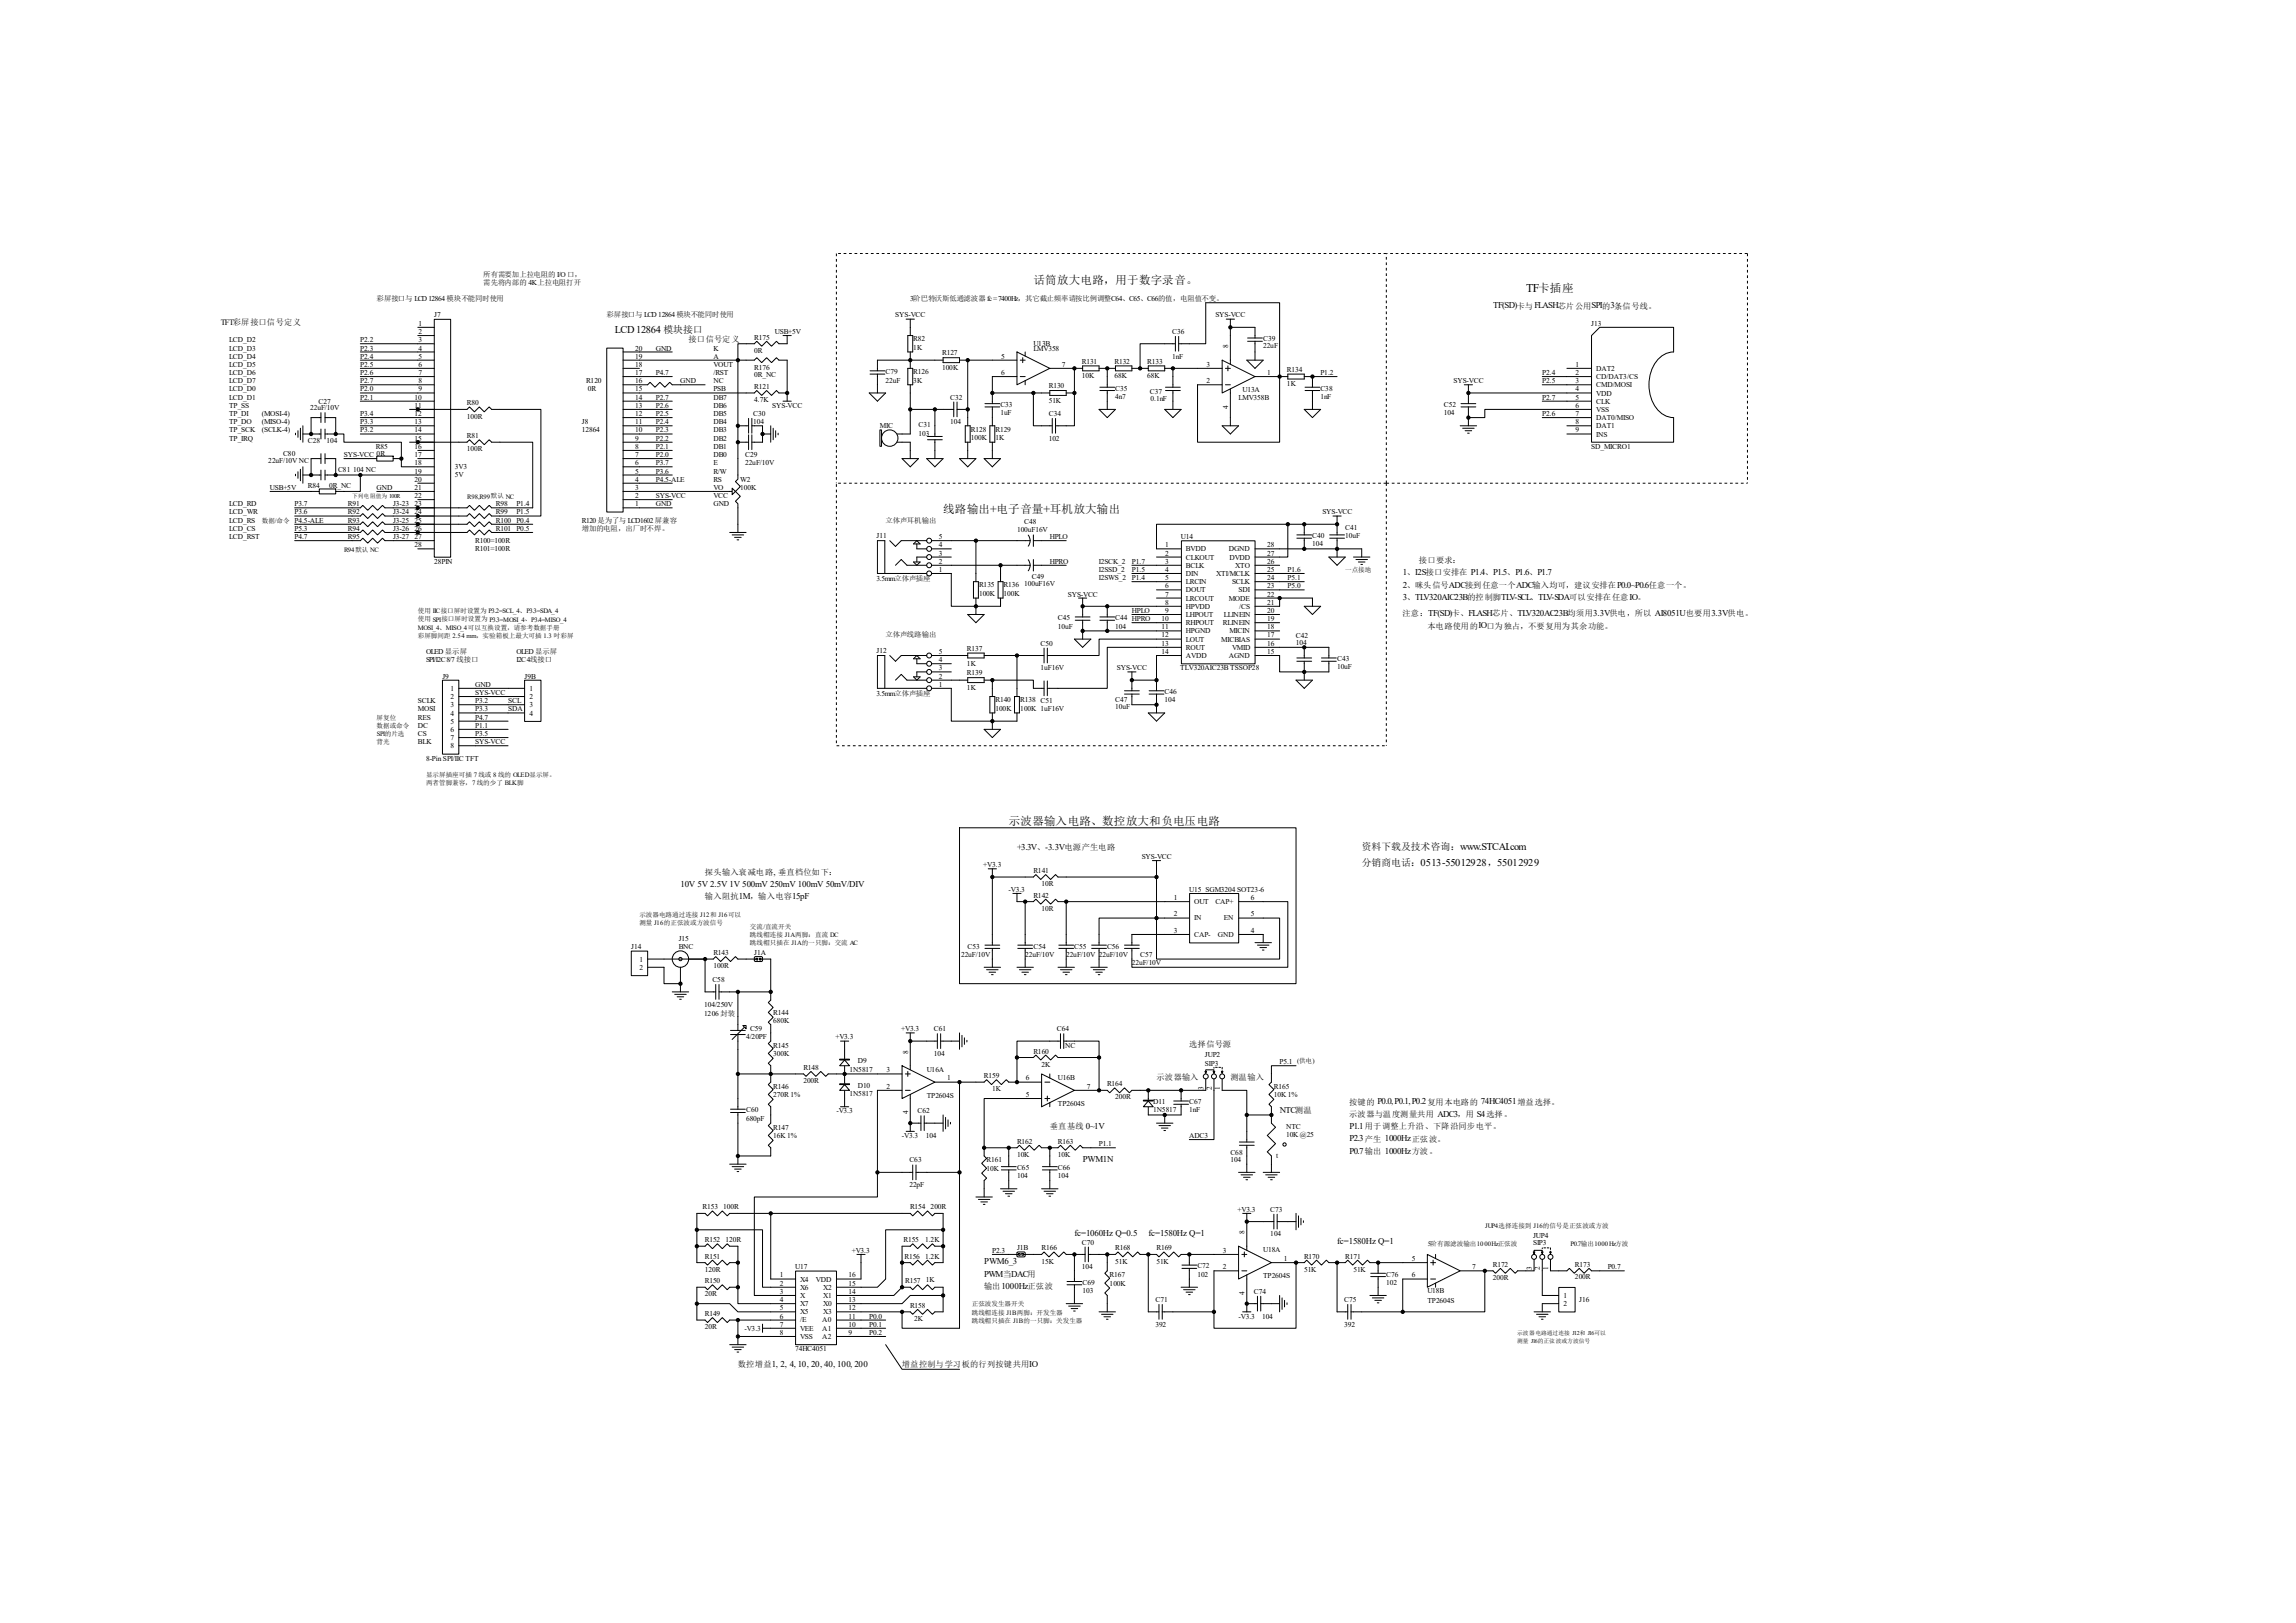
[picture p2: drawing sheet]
<svg xmlns="http://www.w3.org/2000/svg" width="297mm" height="210mm" viewBox="0 0 297 210" stroke-linecap="round" stroke-linejoin="round" font-family="sans-serif">
<defs><g id="words">
<g font-size="1.5">
<text x="133.7" y="36.7">话筒放大电路，用于数字录音。</text>
<text x="197.4" y="37.7">TF卡插座</text>
<text x="122" y="66.4">线路输出+电子音量+耳机放大输出</text>
<text x="130.5" y="106.8">示波器输入电路、数控放大和负电压电路</text>
</g>
<g font-size="1.3">
<text x="79.5" y="43.1">LCD 12864 模块接口</text>
<text x="176.1" y="110">资料下载及技术咨询：www.STCAI.com</text>
<text x="176.1" y="112.1">分销商电话：0513-55012928，55012929</text>
</g>
<g font-size="1.2">
<text x="193.1" y="39.9">TF(SD)卡与FLASH芯片公用SPI的3条信号线。</text>
<text x="181.5" y="74.4">1、I2S接口安排在 P1.4、P1.5、P1.6、P1.7</text>
<text x="181.5" y="76">2、咪头信号ADC接到任意一个ADC输入均可，建议安排在P0.0~P0.6任意一个。</text>
<text x="181.5" y="77.6">3、TLV320AIC23B的控制脚TLV-SCL、TLV-SDA可以安排在任意IO。</text>
<text x="131.6" y="110">+3.3V、-3.3V电源产生电路</text>
<text x="88" y="114.8">10V 5V 2.5V 1V 500mV 250mV 100mV 50mV/DIV</text>
<text x="165.5" y="144">NTC测温</text>
<text x="174.6" y="146.1">P1.1用于调整上升沿、下降沿同步电平。</text>
<text x="174.6" y="147.7">P2.3产生 1000Hz正弦波。</text>
<text x="174.6" y="149.3">P0.7输出 1000Hz方波。</text>
<text x="140.1" y="150.3">PWM1N</text>
<text x="139" y="159.9">fc=1060Hz Q=0.5</text>
<text x="148.6" y="159.9">fc=1580Hz Q=1</text>
<text x="173" y="160.9">fc=1580Hz Q=1</text>
<text x="127.3" y="165.2">PWM当DAC用</text>
<text x="127.3" y="163.6">PWM6_3</text>
</g>
<g font-size="1.1">
<text x="28.6" y="42.1">TFT彩屏接口信号定义</text>
<text x="89.1" y="44.2">接口信号定义</text>
<text x="183.5" y="72.9">接口要求：</text>
<text x="181.4" y="79.8">注意：TF(SD)卡、FLASH芯片、TLV320AC23B均须用3.3V供电，所以 AI8051U也要用3.3V供电。</text>
<text x="184.6" y="81.3">本电路使用的IO口为独占，不要复用为其余功能。</text>
<text x="91.2" y="113.2">探头输入衰减电路, 垂直档位如下：</text>
<text x="91.2" y="116.4">输入阻抗1M，输入电容15pF</text>
<text x="153.8" y="135.5">选择信号源</text>
<text x="149.6" y="139.7">示波器输入</text>
<text x="159.2" y="139.7">测温输入</text>
<text x="174.5" y="142.9">按键的 P0.0, P0.1, P0.2复用本电路的 74HC4051增益选择。</text>
<text x="135.8" y="146.1">垂直基线 0~1V</text>
<text x="174.5" y="144.5">示波器与温度测量共用 ADC3，用 S4选择。</text>
<text x="127.3" y="166.8">输出1000Hz正弦波</text>
<text x="95.5" y="176.9">数控增益1, 2, 4, 10, 20, 40, 100, 200</text>
<text x="116.7" y="176.9">增益控制与学习板的行列按键共用IO</text>
</g>
<g font-size="1">
<text x="62.5" y="35.8">所有需要加上拉电阻的 I/O口，</text>
<text x="48.7" y="39">彩屏接口与 LCD 12864模块不能同时使用</text>
<text x="56.2" y="41.1">J7</text>
<text x="62.5" y="36.8">需先将内部的 4K上拉电阻打开</text>
<text x="78.4" y="41.1">彩屏接口与 LCD 12864模块不能同时使用</text>
<text x="115.8" y="41.1">SYS-VCC</text>
<text x="117.7" y="39">3阶巴特沃斯低通滤波器 fc = 7400Hz，其它截止频率请按比例调整C64、C65、C66的值，电阻值不变。</text>
<text x="157.2" y="41.1">SYS-VCC</text>
<text x="29.6" y="44.3">LCD_D2</text>
<text x="29.6" y="45.4">LCD_D3</text>
<text x="29.6" y="47.5">LCD_D5</text>
<text x="29.6" y="46.4">LCD_D4</text>
<text x="46.6" y="44.3">P2.2</text>
<text x="46.6" y="45.4">P2.3</text>
<text x="46.6" y="46.4">P2.4</text>
<text x="46.6" y="47.5">P2.5</text>
<text x="54.1" y="42.1">1</text>
<text x="54.1" y="43.2">2</text>
<text x="54.1" y="44.3">3</text>
<text x="54.1" y="45.4">4</text>
<text x="54.1" y="46.4">5</text>
<text x="54.1" y="47.5">6</text>
<text x="82.2" y="47.5">18</text>
<text x="82.2" y="46.4">19</text>
<text x="82.2" y="45.4">20</text>
<text x="84.8" y="45.4">GND</text>
<text x="92.3" y="45.4">K</text>
<text x="92.3" y="46.4">A</text>
<text x="92.3" y="47.5">VOUT</text>
<text x="97.6" y="47.9">R176</text>
<text x="97.6" y="44">R175</text>
<text x="97.6" y="45.6">0R</text>
<text x="100.2" y="43.2">USB+5V</text>
<text x="118.1" y="44.2">R82</text>
<text x="118.1" y="45.2">1K</text>
<text x="121.9" y="46">R127</text>
<text x="121.9" y="47.9">100K</text>
<text x="129.5" y="46.4">5</text>
<text x="133.7" y="44.7">U13B</text>
<text x="133.7" y="45.4">LMV358</text>
<text x="137.4" y="47.5">7</text>
<text x="139.9" y="47">R131</text>
<text x="144.2" y="47">R132</text>
<text x="148.4" y="47">R133</text>
<text x="151.6" y="43.2">C36</text>
<text x="151.6" y="46.4">1nF</text>
<text x="156.1" y="47.5">3</text>
<text x="158.9" y="45" transform="rotate(-90 158.9 45)">8</text>
<text x="163.4" y="44.1">C39</text>
<text x="163.4" y="45">22uF</text>
<text x="203.8" y="47.5">1</text>
<text x="205.8" y="42.1">J13</text>
<text x="206.5" y="48">DAT2</text>
<text x="29.6" y="48.5">LCD_D6</text>
<text x="29.6" y="49.6">LCD_D7</text>
<text x="29.6" y="50.6">LCD_D0</text>
<text x="29.6" y="51.7">LCD_D1</text>
<text x="29.6" y="52.8">TP_SS</text>
<text x="29.6" y="53.8">TP_DI</text>
<text x="33.9" y="53.8">(MOSI-4)</text>
<text x="40.1" y="53.1">22uF/10V</text>
<text x="41.2" y="52.3">C27</text>
<text x="46.6" y="50.6">P2.0</text>
<text x="46.6" y="51.7">P2.1</text>
<text x="46.6" y="49.6">P2.7</text>
<text x="46.6" y="48.5">P2.6</text>
<text x="46.6" y="53.8">P3.4</text>
<text x="53.6" y="51.7">10</text>
<text x="53.6" y="52.8">11</text>
<text x="53.6" y="53.8">12</text>
<text x="54.1" y="48.5">7</text>
<text x="54.1" y="49.6">8</text>
<text x="54.1" y="50.6">9</text>
<text x="60.4" y="52.5">R80</text>
<text x="75.8" y="49.6">R120</text>
<text x="76" y="50.6">0R</text>
<text x="82.2" y="53.8">12</text>
<text x="82.2" y="52.8">13</text>
<text x="82.2" y="51.7">14</text>
<text x="82.2" y="50.6">15</text>
<text x="82.2" y="49.6">16</text>
<text x="82.2" y="48.5">17</text>
<text x="84.8" y="48.5">P4.7</text>
<text x="84.8" y="51.7">P2.7</text>
<text x="84.8" y="52.8">P2.6</text>
<text x="84.8" y="53.8">P2.5</text>
<text x="88" y="49.6">GND</text>
<text x="92.3" y="48.5">/RST</text>
<text x="92.3" y="49.6">NC</text>
<text x="92.3" y="50.6">PSB</text>
<text x="92.3" y="51.7">DB7</text>
<text x="92.3" y="52.8">DB6</text>
<text x="92.3" y="53.8">DB5</text>
<text x="97.4" y="53.8">C30</text>
<text x="97.6" y="50.3">R121</text>
<text x="97.6" y="52">4.7K</text>
<text x="97.6" y="48.8">0R_NC</text>
<text x="99.9" y="52.8">SYS-VCC</text>
<text x="114.5" y="48.4">C79</text>
<text x="114.5" y="49.5">22uF</text>
<text x="118.1" y="48.4">R126</text>
<text x="118.1" y="49.5">3K</text>
<text x="122.9" y="51.7">C32</text>
<text x="129.4" y="52.7">C33</text>
<text x="129.4" y="53.7">1uF</text>
<text x="129.5" y="48.5">6</text>
<text x="135.7" y="53.8">C34</text>
<text x="135.7" y="50.2">R130</text>
<text x="135.7" y="52.1">51K</text>
<text x="139.9" y="48.9">10K</text>
<text x="144.2" y="48.9">68K</text>
<text x="144.3" y="50.6">C35</text>
<text x="144.3" y="51.6">4n7</text>
<text x="148.4" y="48.9">68K</text>
<text x="148.7" y="51">C37</text>
<text x="148.8" y="51.9">0.1nF</text>
<text x="156.1" y="49.6">2</text>
<text x="158.9" y="52.9" transform="rotate(-90 158.9 52.9)">4</text>
<text x="160.2" y="51.7">LMV358B</text>
<text x="160.7" y="50.8">U13A</text>
<text x="163.9" y="48.5">1</text>
<text x="166.5" y="48.1">R134</text>
<text x="166.5" y="50">1K</text>
<text x="170.8" y="50.6">C38</text>
<text x="170.8" y="51.6">1nF</text>
<text x="170.8" y="48.5">P1.2</text>
<text x="186.8" y="52.7">C52</text>
<text x="186.8" y="53.7">104</text>
<text x="188" y="49.6">SYS-VCC</text>
<text x="199.5" y="48.5">P2.4</text>
<text x="199.5" y="49.6">P2.5</text>
<text x="199.5" y="51.7">P2.7</text>
<text x="199.5" y="53.8">P2.6</text>
<text x="203.8" y="48.5">2</text>
<text x="203.8" y="49.6">3</text>
<text x="203.8" y="50.6">4</text>
<text x="203.8" y="51.7">5</text>
<text x="203.8" y="52.8">6</text>
<text x="203.8" y="53.8">7</text>
<text x="206.5" y="49">CD/DAT3/CS</text>
<text x="206.5" y="50.1">CMD/MOSI</text>
<text x="206.5" y="51.2">VDD</text>
<text x="206.5" y="52.3">CLK</text>
<text x="206.5" y="53.3">VSS</text>
<text x="29.6" y="54.9">TP_DO</text>
<text x="29.6" y="55.9">TP_SCK</text>
<text x="29.6" y="57">TP_IRQ</text>
<text x="33.9" y="54.9">(MISO-4)</text>
<text x="33.9" y="55.9">(SCLK-4)</text>
<text x="34.7" y="59.9">22uF/10V NC</text>
<text x="36.6" y="58.9">C80</text>
<text x="39.8" y="57.3">C28</text>
<text x="42.2" y="57.3">104</text>
<text x="44.5" y="59.2">SYS-VCC 0R</text>
<text x="46.6" y="55.9">P3.2</text>
<text x="46.6" y="54.9">P3.3</text>
<text x="48.6" y="58.1">R85</text>
<text x="53.6" y="54.9">13</text>
<text x="53.6" y="55.9">14</text>
<text x="53.6" y="57">15</text>
<text x="53.6" y="58.1">16</text>
<text x="53.6" y="59.2">17</text>
<text x="60.4" y="54.2">100R</text>
<text x="60.4" y="56.7">R81</text>
<text x="60.4" y="58.4">100R</text>
<text x="75.3" y="54.9">J8</text>
<text x="75.3" y="55.9">12864</text>
<text x="82.2" y="59.2">7</text>
<text x="82.2" y="58.1">8</text>
<text x="82.2" y="57">9</text>
<text x="82.2" y="55.9">10</text>
<text x="82.2" y="54.9">11</text>
<text x="84.8" y="57">P2.2</text>
<text x="84.8" y="55.9">P2.3</text>
<text x="84.8" y="59.2">P2.0</text>
<text x="84.8" y="58.1">P2.1</text>
<text x="84.8" y="54.9">P2.4</text>
<text x="92.3" y="54.9">DB4</text>
<text x="92.3" y="55.9">DB3</text>
<text x="92.3" y="57">DB2</text>
<text x="92.3" y="58.1">DB1</text>
<text x="92.3" y="59.2">DB0</text>
<text x="96.4" y="59.2">C29</text>
<text x="97.4" y="54.9">104</text>
<text x="113.8" y="55.4">MIC</text>
<text x="118.8" y="55.3">C31</text>
<text x="118.8" y="56.4">103</text>
<text x="122.9" y="54.9">104</text>
<text x="125.6" y="55.8">R128</text>
<text x="125.6" y="56.9">100K</text>
<text x="128.8" y="55.8">R129</text>
<text x="128.8" y="56.9">1K</text>
<text x="135.7" y="57">102</text>
<text x="203.8" y="54.9">8</text>
<text x="203.8" y="55.9">9</text>
<text x="205.8" y="58.1">SD_MICRO1</text>
<text x="206.5" y="54.4">DAT0/MISO</text>
<text x="206.5" y="55.4">DAT1</text>
<text x="206.5" y="56.5">INS</text>
<text x="29.6" y="65.5">LCD_RD</text>
<text x="34.9" y="63.4">USB+5V</text>
<text x="38.1" y="65.5">P3.7</text>
<text x="39.8" y="63.2">R84</text>
<text x="42.6" y="63.2">0R_NC</text>
<text x="43.7" y="61.1">C81</text>
<text x="45" y="65.5">R91</text>
<text x="45.7" y="61.1">104 NC</text>
<text x="48.7" y="63.4">GND</text>
<text x="50.8" y="65.5">J3-23</text>
<text x="53.6" y="60.2">18</text>
<text x="53.6" y="61.3">19</text>
<text x="53.6" y="62.3">20</text>
<text x="53.6" y="63.4">21</text>
<text x="53.6" y="64.4">22</text>
<text x="53.6" y="65.5">23</text>
<text x="58.8" y="60.7">3V3</text>
<text x="58.8" y="61.8">5V</text>
<text x="64.1" y="65.5">R98</text>
<text x="66.8" y="65.5">P1.4</text>
<text x="82.2" y="65.5">1</text>
<text x="82.2" y="64.4">2</text>
<text x="82.2" y="63.4">3</text>
<text x="82.2" y="62.3">4</text>
<text x="82.2" y="61.3">5</text>
<text x="82.2" y="60.2">6</text>
<text x="84.8" y="65.5">GND</text>
<text x="84.8" y="64.4">SYS-VCC</text>
<text x="84.8" y="62.3">P4.5-ALE</text>
<text x="84.8" y="61.3">P3.6</text>
<text x="84.8" y="60.2">P3.7</text>
<text x="92.3" y="60.2">E</text>
<text x="92.3" y="61.3">R/W</text>
<text x="92.3" y="62.3">RS</text>
<text x="92.3" y="64.4">VCC</text>
<text x="92.3" y="65.5">GND</text>
<text x="92.3" y="63.4">VO</text>
<text x="95.7" y="62.3">W2</text>
<text x="95.7" y="63.4">100K</text>
<text x="96.4" y="60.2">22uF/10V</text>
<text x="29.6" y="66.6">LCD_WR</text>
<text x="29.6" y="67.6">LCD_RS</text>
<text x="29.6" y="68.7">LCD_CS</text>
<text x="29.6" y="69.7">LCD_RST</text>
<text x="38.1" y="68.7">P5.3</text>
<text x="38.1" y="69.7">P4.7</text>
<text x="38.1" y="66.6">P3.6</text>
<text x="45" y="66.6">R92</text>
<text x="45" y="68.7">R94</text>
<text x="45" y="67.6">R93</text>
<text x="45" y="69.7">R95</text>
<text x="50.8" y="66.6">J3-24</text>
<text x="50.8" y="67.6">J3-25</text>
<text x="50.8" y="68.7">J3-26</text>
<text x="50.8" y="69.7">J3-27</text>
<text x="53.6" y="66.6">24</text>
<text x="53.6" y="67.6">25</text>
<text x="53.6" y="68.7">26</text>
<text x="53.6" y="69.7">27</text>
<text x="53.6" y="70.8">28</text>
<text x="61.5" y="70.3">R100=100R</text>
<text x="61.5" y="71.3">R101=100R</text>
<text x="64.1" y="66.6">R99</text>
<text x="64.1" y="67.6">R100 P0.4</text>
<text x="64.1" y="68.7">R101 P0.5</text>
<text x="66.8" y="66.6">P1.5</text>
<text x="75.3" y="67.6">R120是为了与 LCD1602屏兼容</text>
<text x="75.3" y="68.7">增加的电阻，出厂时不焊。</text>
<text x="113.4" y="69.6">J11</text>
<text x="114.5" y="67.6">立体声耳机输出</text>
<text x="121.4" y="69.7">5</text>
<text x="121.4" y="70.8">4</text>
<text x="121.4" y="71.9">3</text>
<text x="131.6" y="68.8">100uF16V</text>
<text x="132.5" y="67.8">C48</text>
<text x="135.8" y="69.7">HPLO</text>
<text x="150.7" y="70.8">1</text>
<text x="150.7" y="71.9">2</text>
<text x="152.8" y="69.7">U14</text>
<text x="153.4" y="71.3">BVDD</text>
<text x="158.9" y="71.3">DGND</text>
<text x="163.9" y="71.9">27</text>
<text x="163.9" y="70.8">28</text>
<text x="169.7" y="69.6">C40</text>
<text x="169.7" y="70.7">104</text>
<text x="171.1" y="66.6">SYS-VCC</text>
<text x="174" y="68.6">C41</text>
<text x="174" y="69.6">10uF</text>
<text x="56.2" y="73">28PIN</text>
<text x="113.4" y="75.2">3.5mm立体声插座</text>
<text x="121.4" y="73">2</text>
<text x="121.4" y="74">1</text>
<text x="126.6" y="76">R135</text>
<text x="126.6" y="77.1">100K</text>
<text x="129.8" y="76">R136</text>
<text x="129.8" y="77.1">100K</text>
<text x="132.5" y="75.8">100uF16V</text>
<text x="133.5" y="74.9">C49</text>
<text x="135.8" y="73">HPRO</text>
<text x="138.1" y="77.2">SYS-VCC</text>
<text x="142.1" y="75.1">I2SWS_2</text>
<text x="142.1" y="74">I2SSD_2</text>
<text x="142.1" y="73">I2SCK_2</text>
<text x="146.4" y="74">P1.5</text>
<text x="146.4" y="75.1">P1.4</text>
<text x="146.4" y="73">P1.7</text>
<text x="150.7" y="73">3</text>
<text x="150.7" y="74">4</text>
<text x="150.7" y="75.1">5</text>
<text x="150.7" y="76.1">6</text>
<text x="150.7" y="77.2">7</text>
<text x="153.4" y="72.4">CLKOUT</text>
<text x="153.4" y="73.5">BCLK</text>
<text x="153.4" y="74.5">DIN</text>
<text x="153.4" y="75.6">LRCIN</text>
<text x="153.4" y="76.6">DOUT</text>
<text x="153.4" y="77.7">LRCOUT</text>
<text x="157.3" y="74.5">XTI/MCLK</text>
<text x="158.9" y="77.7">MODE</text>
<text x="159" y="72.4">DVDD</text>
<text x="159.4" y="75.6">SCLK</text>
<text x="159.8" y="73.5">XTO</text>
<text x="160.2" y="76.6">SDI</text>
<text x="163.9" y="77.2">22</text>
<text x="163.9" y="76.1">23</text>
<text x="163.9" y="75.1">24</text>
<text x="163.9" y="74">25</text>
<text x="163.9" y="73">26</text>
<text x="166.6" y="74">P1.6</text>
<text x="166.6" y="75.1">P5.1</text>
<text x="166.6" y="76.1">P5.0</text>
<text x="114.5" y="82.5">立体声线路输出</text>
<text x="134.6" y="83.5">C50</text>
<text x="136.9" y="80.3">C45</text>
<text x="136.9" y="81.3">10uF</text>
<text x="144.3" y="80.3">C44 HPRO</text>
<text x="144.3" y="81.3">104</text>
<text x="146.4" y="79.3">HPLO</text>
<text x="150.2" y="80.4">10</text>
<text x="150.2" y="81.4">11</text>
<text x="150.2" y="82.5">12</text>
<text x="150.2" y="83.5">13</text>
<text x="150.7" y="78.2">8</text>
<text x="150.7" y="79.3">9</text>
<text x="153.4" y="78.8">HPVDD</text>
<text x="153.4" y="79.9">LHPOUT</text>
<text x="153.4" y="80.9">RHPOUT</text>
<text x="153.4" y="82">HPGND</text>
<text x="153.4" y="83">LOUT</text>
<text x="158" y="83">MICBIAS</text>
<text x="158.2" y="80.9">RLINEIN</text>
<text x="158.3" y="79.9">LLINEIN</text>
<text x="159" y="82">MICIN</text>
<text x="160.3" y="78.8">/CS</text>
<text x="163.9" y="83.5">16</text>
<text x="163.9" y="82.5">17</text>
<text x="163.9" y="81.4">18</text>
<text x="163.9" y="80.4">19</text>
<text x="163.9" y="79.3">20</text>
<text x="163.9" y="78.2">21</text>
<text x="167.6" y="82.6">C42</text>
<text x="167.6" y="83.4">104</text>
<text x="55.1" y="85.7">SPI/I2C 8/7 线接口</text>
<text x="55.1" y="84.6">OLED显示屏</text>
<text x="57.2" y="87.8">J9</text>
<text x="58.3" y="89.4">1</text>
<text x="61.5" y="88.9">GND</text>
<text x="61.5" y="89.9">SYS-VCC</text>
<text x="66.8" y="85.7">I2C4线接口</text>
<text x="66.8" y="84.6">OLED显示屏</text>
<text x="67.9" y="87.8">J9B</text>
<text x="68.5" y="89.4">1</text>
<text x="113.4" y="84.5">J12</text>
<text x="121.4" y="84.6">5</text>
<text x="121.4" y="85.7">4</text>
<text x="121.4" y="86.8">3</text>
<text x="121.4" y="87.8">2</text>
<text x="121.4" y="88.9">1</text>
<text x="125.1" y="84.2">R137</text>
<text x="125.1" y="86.1">1K</text>
<text x="125.1" y="87.4">R139</text>
<text x="125.1" y="89.3">1K</text>
<text x="134.6" y="86.8">1uF16V</text>
<text x="144.5" y="86.8">SYS-VCC</text>
<text x="150.2" y="84.6">14</text>
<text x="150.6" y="89.8">C46</text>
<text x="152.7" y="86.8">TLV320AIC23B TSSOP28</text>
<text x="153.4" y="84.1">ROUT</text>
<text x="153.4" y="85.1">AVDD</text>
<text x="158.9" y="85.1">AGND</text>
<text x="159.4" y="84.1">VMID</text>
<text x="163.9" y="84.6">15</text>
<text x="173" y="85.6">C43</text>
<text x="173" y="86.6">10uF</text>
<text x="54.1" y="91">SCLK</text>
<text x="54.1" y="92">MOSI</text>
<text x="54.1" y="93.1">RES</text>
<text x="54.1" y="94.2">DC</text>
<text x="54.1" y="95.2">CS</text>
<text x="58.3" y="90.4">2</text>
<text x="58.3" y="91.5">3</text>
<text x="58.3" y="92.6">4</text>
<text x="58.3" y="93.7">5</text>
<text x="58.3" y="94.7">6</text>
<text x="58.3" y="95.8">7</text>
<text x="61.5" y="92">P3.3</text>
<text x="61.5" y="91">P3.2</text>
<text x="61.5" y="94.2">P1.1</text>
<text x="61.5" y="95.2">P3.5</text>
<text x="61.5" y="93.1">P4.7</text>
<text x="65.7" y="91">SCL</text>
<text x="65.7" y="92">SDA</text>
<text x="68.5" y="90.4">2</text>
<text x="68.5" y="91.5">3</text>
<text x="68.5" y="92.6">4</text>
<text x="113.4" y="90">3.5mm立体声插座</text>
<text x="128.8" y="90.9">R140</text>
<text x="128.8" y="92">100K</text>
<text x="132" y="90.9">R138 C51</text>
<text x="132" y="92">100K 1uF16V</text>
<text x="144.3" y="90.9">C47</text>
<text x="144.3" y="91.7">10uF</text>
<text x="150.6" y="90.9">104</text>
<text x="54.1" y="96.3">BLK</text>
<text x="55.1" y="98.4">8-Pin SPI/IIC TFT</text>
<text x="58.3" y="96.8">8</text>
<text x="61.5" y="96.3">SYS-VCC</text>
<text x="127.2" y="112.2">+V3.3</text>
<text x="133.7" y="113">R141</text>
<text x="147.7" y="111.1">SYS-VCC</text>
<text x="130.5" y="115.4">-V3.3</text>
<text x="133.7" y="116.1">R142</text>
<text x="134.7" y="114.6">10R</text>
<text x="134.7" y="117.8">10R</text>
<text x="151.8" y="116.5">1</text>
<text x="151.8" y="118.6">2</text>
<text x="153.8" y="115.4">U15 SGM3204 SOT23-6</text>
<text x="154.5" y="117">OUT</text>
<text x="154.5" y="119.1">IN</text>
<text x="157.2" y="117">CAP+</text>
<text x="158.3" y="119.1">EN</text>
<text x="161.8" y="118.6">5</text>
<text x="161.8" y="116.5">6</text>
<text x="81.7" y="122.8">J14</text>
<text x="82.7" y="124.4">1</text>
<text x="82.7" y="125.5">2</text>
<text x="87.8" y="121.8">J15</text>
<text x="87.8" y="122.8">BNC</text>
<text x="92.3" y="123.6">R143</text>
<text x="92.3" y="125.3">100R</text>
<text x="97.6" y="123.6">J1A</text>
<text x="124.3" y="123.8">22uF/10V</text>
<text x="125.2" y="122.7">C53</text>
<text x="132.6" y="123.8">22uF/10V</text>
<text x="133.7" y="122.7">C54</text>
<text x="137.9" y="123.8">22uF/10V 22uF/10V</text>
<text x="139" y="122.7">C55</text>
<text x="143.2" y="122.7">C56</text>
<text x="146.4" y="124.8">22uF/10V</text>
<text x="147.5" y="123.8">C57</text>
<text x="151.8" y="120.7">3</text>
<text x="154.5" y="121.3">CAP-</text>
<text x="157.5" y="121.3">GND</text>
<text x="161.8" y="120.7">4</text>
<text x="91.1" y="130.3">104/250V</text>
<text x="91.1" y="131.4">1206 封装</text>
<text x="92.2" y="127.1">C58</text>
<text x="100" y="131.3">R144</text>
<text x="96.5" y="134.4">4/20PF</text>
<text x="97" y="133.4">C59</text>
<text x="100" y="132.4">680K</text>
<text x="100" y="135.6">R145</text>
<text x="100" y="136.6">300K</text>
<text x="108.1" y="134.5">+V3.3</text>
<text x="110.9" y="137.6">D9</text>
<text x="116.6" y="133.4">+V3.3</text>
<text x="117.5" y="136.3" transform="rotate(-90 117.5 136.3)">8</text>
<text x="120.8" y="133.4">C61</text>
<text x="120.8" y="136.6">104</text>
<text x="133.7" y="136.3">R160</text>
<text x="136.7" y="133.4">C64</text>
<text x="137.8" y="135.6">NC</text>
<text x="155.9" y="136.8">JUP2</text>
<text x="155.9" y="137.9">SIP3</text>
<text x="165.5" y="137.7">P5.1 (</text>
<text x="96.5" y="143.9">C60</text>
<text x="100" y="140.9">R146</text>
<text x="100" y="141.9">270R 1%</text>
<text x="103.9" y="138.4">R148</text>
<text x="103.9" y="140.1">200R</text>
<text x="109.9" y="138.6">1N5817</text>
<text x="109.9" y="141.8">1N5817</text>
<text x="110.9" y="140.8">D10</text>
<text x="114.7" y="138.7">3</text>
<text x="114.7" y="140.9">2</text>
<text x="119.9" y="138.6">U16A</text>
<text x="119.9" y="142">TP2604S</text>
<text x="122.5" y="139.8">1</text>
<text x="127.3" y="139.5">R159</text>
<text x="128.3" y="141.2">1K</text>
<text x="132.7" y="141.9">5</text>
<text x="132.7" y="139.8">6</text>
<text x="134.7" y="138">2K</text>
<text x="136.9" y="139.7">U16B</text>
<text x="136.9" y="143.1">TP2604S</text>
<text x="140.6" y="140.9">7</text>
<text x="143.2" y="140.6">R164</text>
<text x="144.3" y="142.2">200R</text>
<text x="149.2" y="142.9">D11</text>
<text x="149.2" y="143.9">1N5817</text>
<text x="153.8" y="142.9">C67</text>
<text x="153.8" y="143.9">1nF</text>
<text x="155.7" y="141" transform="rotate(-90 155.7 141)">3</text>
<text x="156.7" y="141" transform="rotate(-90 156.7 141)">2</text>
<text x="157.8" y="141" transform="rotate(-90 157.8 141)">1</text>
<text x="164.8" y="140.9">R165</text>
<text x="164.8" y="141.9">10K 1%</text>
<text x="96.5" y="145">680pF</text>
<text x="100" y="146.2">R147</text>
<text x="100" y="147.2">16K 1%</text>
<text x="108.2" y="144.1">-V3.3</text>
<text x="116.7" y="147.2">-V3.3</text>
<text x="117.5" y="144.2" transform="rotate(-90 117.5 144.2)">4</text>
<text x="118.7" y="144.1">C62</text>
<text x="119.7" y="147.2">104</text>
<text x="131.6" y="148">R162</text>
<text x="131.6" y="149.7">10K</text>
<text x="136.9" y="148">R163</text>
<text x="136.9" y="149.7">10K</text>
<text x="142.1" y="148.3">P1.1</text>
<text x="153.8" y="147.2">ADC3</text>
<text x="159.2" y="149.5">C68</text>
<text x="165.1" y="149.8">t</text>
<text x="166.4" y="146.1">NTC</text>
<text x="166.4" y="147.1">10K @25</text>
<text x="117.6" y="150.4">C63</text>
<text x="117.6" y="153.6">22pF</text>
<text x="127.6" y="150.4">R161</text>
<text x="127.6" y="151.5">10K</text>
<text x="131.6" y="151.4">C65</text>
<text x="131.6" y="152.4">104</text>
<text x="136.9" y="151.4">C66</text>
<text x="136.9" y="152.4">104</text>
<text x="159.2" y="150.4">104</text>
<text x="90.9" y="156.5">R153</text>
<text x="91.2" y="160.7">R152</text>
<text x="93.5" y="156.5">100R</text>
<text x="93.8" y="160.7">120R</text>
<text x="116.9" y="160.7">R155</text>
<text x="117.7" y="156.5">R154</text>
<text x="119.7" y="160.7">1.2K</text>
<text x="120.4" y="156.5">200R</text>
<text x="131.6" y="161.7">J1B</text>
<text x="134.7" y="161.8">R166</text>
<text x="139.9" y="161">C70</text>
<text x="144.3" y="161.8">R168</text>
<text x="149.6" y="161.8">R169</text>
<text x="160.1" y="156.8">+V3.3</text>
<text x="161" y="159.6" transform="rotate(-90 161 159.6)">8</text>
<text x="164.3" y="156.8">C73</text>
<text x="164.3" y="160">104</text>
<text x="198.3" y="160.2">JUP4</text>
<text x="198.3" y="161">SIP3</text>
<text x="91.2" y="162.9">R151</text>
<text x="91.2" y="164.6">120R</text>
<text x="91.2" y="166">R150</text>
<text x="91.2" y="167.7">20R</text>
<text x="100.9" y="165.3">1</text>
<text x="100.9" y="166.3">2</text>
<text x="100.9" y="167.4">3</text>
<text x="102.9" y="164.2">U17</text>
<text x="103.5" y="165.8">X4</text>
<text x="103.5" y="166.9">X6</text>
<text x="103.5" y="167.9">X</text>
<text x="105.5" y="165.8">VDD</text>
<text x="106.5" y="167.9">X1</text>
<text x="106.5" y="166.9">X2</text>
<text x="109.8" y="167.4">14</text>
<text x="109.8" y="166.3">15</text>
<text x="109.8" y="165.3">16</text>
<text x="110.2" y="162.1">+V3.3</text>
<text x="117" y="162.9">R156</text>
<text x="117.1" y="166">R157</text>
<text x="119.7" y="162.9">1.2K</text>
<text x="119.7" y="165.9">1K</text>
<text x="128.3" y="162.1">P2.3</text>
<text x="134.7" y="163.5">15K</text>
<text x="139.9" y="164.2">104</text>
<text x="140" y="166.2">C69</text>
<text x="140" y="167.3">103</text>
<text x="143.5" y="165.3">R167</text>
<text x="143.5" y="166.3">100K</text>
<text x="144.3" y="163.5">51K</text>
<text x="149.6" y="163.5">51K</text>
<text x="154.9" y="164.1">C72</text>
<text x="154.9" y="165.2">102</text>
<text x="158.2" y="162.1">3</text>
<text x="158.2" y="164.2">2</text>
<text x="161" y="167.5" transform="rotate(-90 161 167.5)">4</text>
<text x="162.2" y="167.4">C74</text>
<text x="163.4" y="162">U18A</text>
<text x="163.4" y="165.4">TP2604S</text>
<text x="166.1" y="163.2">1</text>
<text x="168.7" y="162.9">R170</text>
<text x="168.7" y="164.6">51K</text>
<text x="174" y="162.9">R171</text>
<text x="175.1" y="164.6">51K</text>
<text x="179.3" y="165.2">C76</text>
<text x="179.3" y="166.2">102</text>
<text x="182.6" y="163.2">5</text>
<text x="182.6" y="165.3">6</text>
<text x="184.6" y="167.3">U18B</text>
<text x="190.4" y="164.2">7</text>
<text x="193.1" y="163.9">R172</text>
<text x="193.1" y="165.6">200R</text>
<text x="198.1" y="164.3" transform="rotate(-90 198.1 164.3)">3</text>
<text x="199.2" y="164.3" transform="rotate(-90 199.2 164.3)">2</text>
<text x="200.3" y="164.3" transform="rotate(-90 200.3 164.3)">1</text>
<text x="202.2" y="167.9">1</text>
<text x="203.7" y="163.9">R173</text>
<text x="203.7" y="165.5">200R</text>
<text x="208" y="164.2">P0.7</text>
<text x="91.2" y="170.3">R149</text>
<text x="91.2" y="172">20R</text>
<text x="96.3" y="172.2">-V3.3</text>
<text x="100.9" y="168.5">4</text>
<text x="100.9" y="169.5">5</text>
<text x="100.9" y="170.6">6</text>
<text x="100.9" y="171.7">7</text>
<text x="100.9" y="172.7">8</text>
<text x="103.5" y="169">X7</text>
<text x="103.5" y="170.1">X5</text>
<text x="103.5" y="171.1">/E</text>
<text x="103.5" y="172.2">VEE</text>
<text x="103.5" y="173.2">VSS</text>
<text x="106.4" y="173.2">A2</text>
<text x="106.4" y="172.2">A1</text>
<text x="106.4" y="171.1">A0</text>
<text x="106.5" y="170.1">X3</text>
<text x="106.5" y="169">X0</text>
<text x="109.8" y="172.7">9</text>
<text x="109.8" y="171.7">10</text>
<text x="109.8" y="170.6">11</text>
<text x="109.8" y="169.5">12</text>
<text x="109.8" y="168.5">13</text>
<text x="112.4" y="170.6">P0.0</text>
<text x="112.4" y="171.7">P0.1</text>
<text x="112.4" y="172.7">P0.2</text>
<text x="117.7" y="169.2">R158</text>
<text x="118.3" y="170.9">2K</text>
<text x="149.5" y="168.5">C71</text>
<text x="149.5" y="171.7">392</text>
<text x="160.2" y="170.6">-V3.3</text>
<text x="163.3" y="170.6">104</text>
<text x="173.9" y="168.5">C75</text>
<text x="173.9" y="171.7">392</text>
<text x="184.6" y="168.6">TP2604S</text>
<text x="202.2" y="169">2</text>
<text x="204.3" y="168.5">J16</text>
<text x="102.9" y="174.8">74HC4051</text>
</g>
<g font-size=".9">
<text x="60.4" y="64.5">R98, R99默认 NC</text>
<text x="44.5" y="71.4">R94默认 NC</text>
<text x="54.1" y="81.5">MOSI_4、MISO_4可以互换设置，请参考数据手册</text>
<text x="48.7" y="95.3">SPI的片选</text>
<text x="184.7" y="161.3">5阶有源滤波输出1000Hz正弦波</text>
<text x="192.1" y="158.9">JUP4选择连接到 J16的信号是正弦波或方波</text>
<text x="203.2" y="161.3">P0.7输出1000Hz方波</text>
</g>
<g font-size=".8">
<text x="33.9" y="67.7">数据/命令 P4.5-ALE</text>
<text x="174" y="74">一点接地</text>
<text x="54.1" y="82.5">彩屏脚间距 2.54 mm，实验箱板上最大可插 1.3 吋彩屏</text>
<text x="54.1" y="80.4">使用 SPI接口屏时设置为 P3.3=MOSI_4、P3.4=MISO_4</text>
<text x="54.1" y="79.3">使用 IIC接口屏时设置为 P3.2=SCL_4、P3.3=SDA_4</text>
<text x="48.7" y="94.2">数据或命令</text>
<text x="48.7" y="93.1">屏复位</text>
<text x="48.7" y="96.3">背光</text>
<text x="55.1" y="100.6">显示屏插座可插 7 线或 8 线的 OLED显示屏。</text>
<text x="55.1" y="101.6">两者管脚兼容，7 线的少了 BLK脚</text>
<text x="82.7" y="118.6">示波器电路通过连接 J12和 J16可以</text>
<text x="82.7" y="119.7">测量 J16的正弦波或方波信号</text>
<text x="97" y="120.2">交流/直流开关</text>
<text x="97" y="121.3">跳线帽连接 J1A两脚：直流 DC</text>
<text x="97" y="122.3">跳线帽只插在 J1A的一只脚：交流 AC</text>
<text x="168" y="137.6">供电)</text>
<text x="125.7" y="170.1">跳线帽连接 J1B两脚：开发生器</text>
<text x="125.7" y="171.2">跳线帽只插在 J1B的一只脚：关发生器</text>
<text x="125.7" y="169">正弦波发生器开关</text>
</g>
<g font-size=".7">
<text x="45.5" y="64.5">下列电阻值为 100R</text>
<text x="196.3" y="172.8">示波器电路通过连接 J12和 J16可以</text>
<text x="196.3" y="173.8">测量 J16的正弦波或方波信号</text>
</g>
</g></defs>
<path d="M82.7 45.5h4.3M82.7 48.7h4.3M95.5 59.3v2.7l-.4 .3 .7 .6-.7 .7 .7 .6-.7 .7 .4 .3v2.6M92.3 63.6h2.8" fill="none" stroke="#000" stroke-width=".13"/>
<path d="M94.7 63.2l.4 .4-.4 .4z" fill="#fff" stroke="#000" stroke-width=".13"/>
<path d="M82.7 63.6h9.6M94.4 68.9h2.1M94.7 69.2h1.5M95 69.5h.9M95.3 69.8h.3M95.5 67.8v1.1" fill="none" stroke="#000" stroke-width=".13"/>
<path d="M78.5 45.1h2.1v21.2h-2.1z" fill="#fff"/>
<g fill="none" stroke="#000" stroke-width=".13">
<path d="M46.6 56.2h7.4M46.6 55.1h7.4M46.6 54h7.4M46.6 51.9h7.4M46.6 50.8h7.4M46.6 49.8h7.4M46.6 48.7h7.4M46.6 47.7h7.4M46.6 46.6h7.4M46.6 45.5h7.4M46.6 44.5h7.4M78.5 45h2.1v21.3h-2.1z"/>
<path d="M80.6 59.3h6.4M80.6 58.3h6.4M80.6 57.2h6.4M80.6 56.2h6.4M80.6 55.1h6.4M80.6 54h6.4M80.6 53h6.4M80.6 51.9h6.4M80.6 50.8h2.1M80.6 49.8h2.1M80.6 48.7h2.1M80.6 47.7h2.1"/>
<path d="M80.6 46.6h2.1M80.6 45.5h2.1M95.5 57.2h1.3M95.5 55.1h1.3M96.8 54.1v1.9M96.8 56.3v1.9M97.3 57.2h1.3M97.3 55.1h1.3M97.3 54.1v1.9M97.3 56.3v1.9M98.6 56.2h1.1M99.7 55.1v2.1"/>
<path d="M100 55.4v1.5M100.3 55.7v.9M100.7 56v.3M38.1 65.7h8.5l.3-.3 .7 .6 .6-.6 .6 .6 .7-.6 .3 .3h4.2M38.1 66.8h8.5l.3-.3 .7 .6 .6-.6 .6 .6 .7-.6 .3 .3h4.2M38.1 68.9h8.5l.3-.3 .7 .6 .6-.6 .6 .6 .7-.6 .3 .3h4.2M38.1 67.8h8.5l.3-.3 .7 .7 .6-.7 .6 .7 .7-.7 .3 .3h4.2M38.1 70h8.5l.3-.4 .7 .7 .6-.7 .6 .7 .7-.7 .3 .4h4.2M80.6 65.7h6.4M80.6 64.6h6.4M80.6 63.6h2.1M80.6 62.5h6.4"/>
<path d="M80.6 61.5h6.4M80.6 60.4h6.4"/>
</g>
<path d="M56.2 41.4h2.1v30.7h-2.1z" fill="#fff"/>
<g fill="none" stroke="#000" stroke-width=".13">
<path d="M54 42.4h2.2M54 43.4h2.2M54 44.5h2.2M54 45.5h2.2M54 46.6h2.2M54 47.7h2.2M54 48.7h2.2M54 49.8h2.2M54 50.8h2.2M54 51.9h2.2M54 53h2.2M54 54h2.2"/>
<path d="M54 55.1h2.2M54 56.2h2.2M54 57.2h2.2M54 58.3h2.2M54 59.3h2.2M56.2 41.3h2.1v30.8h-2.1zM96.5 50.8h1.1l.3-.3 .6 .7 .7-.7 .6 .7 .6-.7 .4 .3h1M54 65.7h6.4l.3-.3 .7 .6 .6-.6 .6 .6 .7-.6 .3 .3h5.3M54 66.8h6.4l.3-.3 .7 .6 .6-.6 .6 .6 .7-.6 .3 .3h1.1M54 67.8h6.4l.3-.3 .7 .7 .6-.7 .6 .7 .7-.7 .3 .3h1.1M54 68.9h6.4l.3-.3 .7 .6 .6-.6 .6 .6 .7-.6 .3 .3h1.1M54 60.4h2.2"/>
<path d="M54 61.5h2.2M54 62.5h2.2M54 63.6h2.2M54 64.6h2.2M54 70h2.2M54 71h2.2"/>
</g>
<path d="M67.9 88.1h2.1v5.2h-2.1z" fill="#fff"/>
<g fill="none" stroke="#000" stroke-width=".13">
<path d="M65.7 89.1h2.1M65.7 90.1h2.1M65.7 91.2h2.1M65.7 92.2h2.1M67.9 88h2.1v5.3h-2.1zM127.8 112.4h1.1M128.4 112.4v1.1M113.5 139h3.2M116.7 137.9l4.2 2.1-4.2 2.1zM117.1 139h.6M117.4 138.6v.7M117.7 134.7v3.7"/>
<path d="M119.9 134.7h1.4M121.3 133.8v1.9M121.7 134.7h1.4M121.7 133.8v1.9M90.1 157h1.1l.3 .3 .7-.6 .6 .6 .6-.6 .7 .6 .3-.3h1.1M113.5 141.1h3.2M116.7 157h1l.4 .3 .6-.6 .6 .6 .7-.6 .6 .6 .3-.3h1.1M117.1 141.1h.6M117.2 146.4h1.1M117.7 141.6v4.8M117.7 145.3h1.4M119.1 144.4v1.9"/>
<path d="M119.6 145.3h1.3M119.6 144.4v1.9M120.9 140h3.2M90.1 163.4h1.1l.3 .3 .7-.6 .6 .6 .6-.6 .7 .6 .3-.3h1.1M90.1 166.6h1.1l.3 .3 .7-.7 .6 .7 .6-.7 .7 .7 .3-.3h1.1M90.1 170.8h1.1l.3 .3 .7-.6 .6 .6 .6-.6 .7 .6 .3-.3h1.1M98.6 171.3v1.1M98.6 171.9h1.1M110.8 162.3h1.1M111.4 162.3v1.1M116.7 163.4h1l.4 .3 .6-.6 .6 .6 .7-.6 .6 .6 .3-.3h1.1M116.7 166.6h1l.4 .3 .6-.7 .6 .7 .7-.7 .6 .7 .3-.3h1.1"/>
<path d="M116.7 169.7h1l.4 .4 .6-.7 .6 .7 .7-.7 .6 .7 .3-.4h1.1"/>
</g>
<path d="M103 164.5h5.2v9.5h-5.2z" fill="#fff"/>
<g fill="none" stroke="#000" stroke-width=".13">
<path d="M134.7 139l4.3 2.1-4.3 2.1zM135.8 139v.5M90.1 159.1h8.5v7.5h4.3M90.1 157v6.4M95.5 157h21.2M99.7 157v8.5h3.2M116.7 151.7h1.4M118.1 150.7v1.9M118.5 151.7h1.4M118.5 150.7v1.9M122 159.1h-7.4v6.4l-1.1 1.1h-5.3M122 157v6.4"/>
<path d="M126.2 140h1.1l.3-.3 .7 .6 .6-.6 .6 .6 .7-.6 .3 .3h4.2M131.6 140v-3.2h2.1l.3-.3 .6 .7 .7-.7 .6 .7 .6-.7 .4 .3h5.3v4.3h-3.2M131.6 142.1h3.1M135.2 142.1h.6M135.2 140h.6M135.5 141.8v.7M135.8 142.7v.5M148.5 141.1v3.2M90.1 168.7h4.3l1.1 1h7.4M90.1 166.6v4.2M95.5 161.2v7.5h7.4M99.7 167.6h3.2"/>
<path d="M99.7 171.9h3.2M102.9 170.8h-7.4v2.1h7.4M102.9 164.5h5.3v9.5h-5.3zM108.2 169.7h8.5v2.2h7.4M108.2 170.8h6.4M108.2 171.9h6.4M108.2 172.9h6.4M111.4 163.4v2.1h-3.2M116.7 161.2v5.4l-1.1 1h-7.4M122 167.6h-4.3l-1 1.1h-8.5M122 166.6v3.1"/>
</g>
<g fill="#fff" stroke="#000" stroke-width=".13">
<path d="M148.5 142.5l.7 .7h-1.3z"/>
<path d="M147.9 142.4h1.3v.1h-1.3z" fill-rule="evenodd"/>
</g>
<path d="M94.5 133.9h1.9M94.5 133.3h1.9M95.5 131.5v1.8M95.5 133.9v1.9M96.3 132.9l-1.6 1.6M142.2 141.1h1l.3 .3 .7-.6 .6 .6 .7-.6 .6 .6 .3-.3h1.1M148.5 141.1h7.5M151.8 142.9h1.9M151.8 142.5h1.9M152.8 141.1v1.4M152.8 142.9v1.4h-4.3" fill="none" stroke="#000" stroke-width=".13"/>
<path d="M96.1 132.7h.4v.4z" fill="#fff" stroke="#000" stroke-width=".13"/>
<path d="M92.6 127.4v1.9M93 128.3h1.4M93 127.4v1.9M95.5 128.3v3.2M96.5 124.1h-1l-.4-.3-.6 .6-.6-.6-.7 .6-.6-.6-.3 .3h-1.1v4.2h1.4M99.7 128.3v1.1l-.3 .3 .6 .7-.6 .6 .6 .6-.6 .7 .3 .3v2.1l-.3 .3 .6 .7-.6 .6 .6 .6-.6 .7 .3 .3v2.1l-.3 .3 .6 .7-.6 .6 .6 .6-.6 .7 .3 .3v2.1l-.3 .3 .6 .7-.6 .6 .6 .7-.6 .6 .3 .3v1.1h-4.2v-5.7M99.7 139h-4.2v4.5M102.9 139h1l.4 .3 .6-.7 .6 .7 .7-.7 .6 .7 .3-.3h6.4M109.3 135.8v3.2M117.7 134.7h2.2M94.5 143.9h1.9M94.5 143.5h1.9" fill="none" stroke="#000" stroke-width=".13"/>
<g fill="#fff" stroke="#000" stroke-width=".13">
<path d="M109.3 137.2l.6 .7h-1.3z"/>
<path d="M108.6 137h1.3v.2h-1.3z" fill-rule="evenodd"/>
</g>
<path d="M109.3 139v3.1" fill="none" stroke="#000" stroke-width=".13"/>
<g fill="#fff" stroke="#000" stroke-width=".13">
<path d="M109.3 140.3l.6 .8h-1.3z"/>
<path d="M108.6 140.2h1.3v.1h-1.3z" fill-rule="evenodd"/>
</g>
<g fill="none" stroke="#000" stroke-width=".13">
<path d="M124.1 107.1h43.5v20.2h-43.5zM132.6 113.5h1.1l.3-.3 .6 .6 .7-.6 .6 .6 .6-.6 .4 .3h1M99.7 139h3.2M108.7 134.7h1.1M109.3 134.7v1.1M137.2 134.7h-5.6v2.1M137.2 133.8v1.9M137.6 134.7h4.6v2.1M137.6 133.8v1.9M108.7 143.2h1.1M109.3 142.1v1.1M90.1 161.2h1.1l.3-.3 .7 .7 .6-.7 .6 .7 .7-.7 .3 .3h1.1"/>
<path d="M116.7 161.2h1l.4-.3 .6 .7 .6-.7 .7 .7 .6-.7 .3 .3h1.1"/>
</g>
<path d="M153.9 115.7h6.3v6.3h-6.3z" fill="#fff"/>
<g fill="none" stroke="#000" stroke-width=".13">
<path d="M131 115.6h1.1M131.6 115.6v1.1h2.1l.3-.4 .6 .7 .7-.7 .6 .7 .6-.7 .4 .4h1M132.6 116.7v5.6M132.6 113.5h-4.2v8.8M149.1 111.4h1M149.6 113.5v10.6h15.9v-5.3h-5.3M149.6 111.4v2.1h-11.7M153.8 118.8h-11.6v3.5M153.8 116.7h-15.9v5.6M153.9 115.6h6.3v6.4h-6.3zM160.2 116.7h6.4v8.5h-20.2v-2.5M95.5 135.8v3.2"/>
<path d="M117.2 133.6h1.1M117.7 133.6v1.1M127.4 122.3h1.9M127.4 122.7h1.9M128.4 122.7v1.4M131.7 122.3h1.9M131.7 122.7h1.9M132.6 122.7v1.4M137 122.3h1.9M137 122.7h1.9M137.9 122.7v1.4M141.2 122.3h1.9"/>
<path d="M141.2 122.7h1.9M142.2 122.7v1.4M145.5 122.3h1.9M145.5 122.7h1.9M153.8 120.9h-7.4v1.4M160.2 120.9h3.2M164.5 139v1l-.4 .3 .7 .7-.7 .6 .7 .6-.7 .7 .4 .3v2.1l.5 .6-1.1 1 1.1 1.1-1.1 1 .6 .6v1M113.5 151.7v3.2h-15.9v12.7h2.1M113.5 151.7h3.2M113.5 141.1v10.6M119.9 151.7h4.2M126.2 140h-2.1v31.9"/>
<path d="M127.3 148.5h4.3l.3-.3 .6 .6 .6-.6 .7 .6 .6-.6 .3 .3h2.2l.3-.3 .6 .6 .7-.6 .6 .6 .6-.6 .3 .3h4.3M127.3 148.5v1.1l.3 .3-.6 .6 .6 .7-.6 .6 .6 .6-.3 .4v1M129.5 151.4h1.9M129.5 151h1.9M130.5 148.5v2.5M130.5 151.4v1.4M131.6 142.1h-4.3v6.4M134.8 151.4h2M134.8 151h2M135.8 148.5v2.5M135.8 151.4v1.4M147.5 141.1h1"/>
<path d="M157 141.1v6.3h-3.2M158.1 141.1h3.2v3.2M160.3 148.2h1.9M160.3 147.8h1.9M160.7 157h1.1M161.3 148.2v2.4M161.3 157v4.8M161.3 158.1h3.5M164.5 144.3h-3.2v3.5M164.8 157.1v1.9M165.2 158.1h1.4M165.2 157.1v1.9"/>
<path d="M114.6 174l2.1 3.2h7.4M133.7 162.3h1l.4-.3 .6 .6 .6-.6 .7 .6 .6-.6 .3 .3h2.5M138 166.2h1.9M138 165.8h1.9M139 162.3v3.5M139 166.2v1.4M140.4 161.4v1.9M140.8 162.3h3.5l.3-.3 .6 .6 .7-.6 .6 .6 .7-.6 .3 .3h2.1l.3 .3 .7-.6 .6 .6 .6-.6 .7 .6 .3-.3h7.4M140.8 161.4v1.9M143.2 162.3v2.1l-.3 .4 .6 .6-.6 .6 .6 .7-.6 .6 .3 .3v1.1M148.5 162.3v7.4h1.4M149.9 168.8v1.9"/>
<path d="M150.3 169.7h6.7M150.3 168.8v1.9M152.9 164.1h1.9M152.9 163.7h1.9M153.8 162.3v1.4M153.8 164.1v1.4M160.2 161.2l4.3 2.2-4.3 2.1zM160.6 162.3h.7M160.6 164.4h.7M160.7 169.7h1.1M161 162v.6M161.3 165v4.7"/>
<path d="M161.3 168.7h1.4M162.7 167.7v1.9M163.1 168.7h1.4M163.1 167.7v1.9M164.5 163.4h4.2l.3-.3 .7 .6 .6-.6 .6 .6 .7-.6 .3 .3h2.1l.3-.3 .7 .6 .6-.6 .6 .6 .7-.6 .3 .3h7.4M167.6 163.4v8.5h-10.6v-7.5h3.2M173 163.4v6.3h1.3M174.3 168.8v1.9M174.8 169.7h6.7M174.8 168.8v1.9M177.3 165.2h1.9M177.3 164.8h1.9"/>
<path d="M178.3 163.4v1.4M178.3 165.2v1.4M184.6 162.3l4.3 2.1-4.3 2.2zM185.1 163.4h.6M185.1 165.5h.6M185.4 163.1v.6M185.7 162.3v.5M185.7 166v.6M188.9 164.4h4.2l.4 .4 .6-.7 .6 .7 .7-.7 .6 .7 .3-.4h1.1M192.1 164.4v5.3h-10.6v-4.2h3.1M201.6 164.4h1.1l.3-.3 .6 .7 .7-.7 .6 .7 .7-.7 .3 .3h1"/>
<circle cx="166.2" cy="148.1" r=".21"/>
</g>
<path d="M81.7 123.1h2.1v3.1h-2.1z" fill="#fff"/>
<path d="M81.7 123.1h2.1v3.1h-2.1zM83.8 124.1h2.1M83.8 125.2h2.1M87 128.3h2.1M87.3 128.7h1.5M87.6 129h.8M87.9 129.3h.2M88 127.3v1" fill="none" stroke="#000" stroke-width=".13"/>
<path d="M201.7 166.6h2.1v3.2h-2.1z" fill="#fff"/>
<path d="M88 125.2v2.1M89.1 124.1h2.1M199.5 167.6h2.1M199.5 168.7h2.1M201.6 166.6h2.2v3.2h-2.2z" fill="none" stroke="#000" stroke-width=".13"/>
<circle cx="88" cy="124.1" r=".21" fill="#fff" stroke="#000" stroke-width=".13"/>
<g fill="none" stroke="#000" stroke-width=".13">
<path d="M82.7 49.8h1.1l.3-.3 .6 .6 .7-.6 .6 .6 .6-.6 .4 .3h4.2M82.7 46.6h12.8v12.7M116 56.2h1.7M116 57.2h1.7M122 53h1.4M123.4 52v1.9M123.8 53h1.4M123.8 52v1.9M127.4 52.7h1.9M127.4 52.2h1.9M128.4 48.7v2.1h5.3v4.3h2.4M128.4 50.8v1.4"/>
<path d="M128.4 52.7v1.3M136.1 54.1v1.9M136.5 54.1v1.9M139 47.7v7.4h-2.5M64.7 67.8h4.2M64.7 68.9h4.2M85.9 125.2v2.1h2.1M85.9 124.1h5.3M123.1 134.7h1M124.1 133.6v2.2M124.4 134v1.5M124.8 134.3v.8"/>
<path d="M125.1 134.6v.2M127.3 125.2h2.1M127.6 125.5h1.5M127.9 125.8h.9M128.3 126.1h.2M128.4 124.1v1.1M131.6 125.2h2.1M131.9 125.5h1.5M132.2 125.8h.8M132.5 126.1h.2M132.6 124.1v1.1M136.9 125.2h2.1"/>
<path d="M137.2 125.5h1.5M137.5 125.8h.8M137.8 126.1h.2M137.9 124.1v1.1M141.1 125.2h2.1M141.4 125.5h1.5M141.7 125.8h.9M142.1 126.1h.2M142.2 124.1v1.1M162.3 122h2.2M162.7 122.3h1.4M163 122.6h.8"/>
<path d="M163.3 122.9h.2M163.4 120.9v1.1M167.6 137.9h-3.1v1.1M94.4 150.6h2.1M94.7 151h1.5M95 151.3h.9M95.3 151.6h.3M95.5 149.6v1M120.9 145.3h1.1M122 144.3v2.1M122.3 144.6v1.5M122.6 144.9v.9"/>
<path d="M122.9 145.2v.2M126.2 154.9h2.2M126.6 155.2h1.4M126.9 155.5h.8M127.2 155.8h.2M127.3 153.8v1.1M129.4 153.8h2.2M129.7 154.1h1.5M130.1 154.5h.8M130.4 154.8h.2M130.5 152.8v1M134.7 153.8h2.2"/>
<path d="M135.1 154.1h1.4M135.4 154.5h.8M135.7 154.8h.2M135.8 152.8v1M149.6 145.3h2.1M149.9 145.6h1.5M150.2 146h.9M150.6 146.3h.2M150.7 144.3v1M160.2 151.7h2.1M160.5 152h1.5M160.9 152.3h.8"/>
<path d="M161.2 152.6h.2M161.3 150.6v1.1M163.4 151.7h2.1M163.7 152h1.5M164 152.3h.9M164.4 152.6h.2M164.5 150.6v1.1M166.6 158.1h1M167.6 157v2.1M168 157.3v1.5M168.3 157.6v.9M168.6 158v.2"/>
<path d="M94.4 174h2.1M94.7 174.3h1.5M95 174.6h.9M95.3 174.9h.3M95.5 172.9v1.1M137.9 168.7h2.1M138.2 169h1.5M138.6 169.3h.8M138.9 169.6h.2M139 167.6v1.1M142.2 169.7h2.1M142.5 170.1h1.5"/>
<path d="M142.8 170.4h.9M143.1 170.7h.2M143.2 168.7v1M152.8 166.6h2.1M153.1 166.9h1.5M153.4 167.2h.9M153.7 167.5h.3M153.8 165.5v1.1M164.5 168.7h1M165.5 167.6v2.1M165.8 167.9v1.5M166.2 168.3v.8"/>
<path d="M166.5 168.6v.2M177.2 167.6h2.1M177.5 167.9h1.5M177.8 168.3h.9M178.2 168.6h.2M178.3 166.6v1M198.4 169.7h2.2M198.8 170.1h1.4M199.1 170.4h.8M199.4 170.7h.2M199.5 168.7v1"/>
<circle cx="115.1" cy="56.7" r="1.06"/>
<circle cx="88" cy="124.1" r="1.06"/>
</g>
<path d="M179.3 62.5h-71.1v34h71.1" fill="none" stroke="#000" stroke-width=".13" stroke-dasharray=".4 .4 .4 .4 .4 .4 .4 .4" stroke-linecap="butt"/>
<path d="M113.8 55.6h.2v2.1h-.2z" fill-rule="evenodd" fill="#fff" stroke="#000" stroke-width=".13"/>
<g fill="none" stroke="#000" stroke-width=".13">
<path d="M117.4 47.7h.7v2.1h-.7zM117.7 49.8v1M117.7 53v3.2M117.7 57.2v1.1M120 56.9h1.9M120 56.5h1.9M120.9 55.1v1.4M120.9 56.9v1.4M122 46.6h-4.3v1.1M122 46.3h2.1v.6h-2.1zM124.1 46.6h1.1M124.1 59.3h2.1l-1 1.1z"/>
<path d="M124.9 55.1h.6v2.1h-.6zM125.2 57.2v2.1M127.3 59.3h2.1l-1 1.1zM128 55.1h.7v2.1h-.7zM128.4 48.7h3.2M128.4 54v1.1M128.4 57.2v2.1M131.6 45.5l4.2 2.2-4.2 2.1zM131.6 46.6h-6.4v8.5M132 46.6h.6M132 48.7h.6M132.3 46.3v.6"/>
<path d="M132.6 45.5v.6M132.6 49.3v.5M133.7 50.8h2.1M135.8 47.7h4.2M135.8 50.5h2.1v.7h-2.1zM137.9 50.8h1.1M140 47.3h2.2v.7h-2.2zM142.2 47.7h2.1M142.2 53h2.1l-1.1 1zM142.3 50.1h1.9M142.3 50.5h1.9M143.2 47.7v2.4"/>
<path d="M143.2 50.5v2.5M144.3 47.3h2.1v.7h-2.1zM146.4 47.7h2.1M148.5 47.3h2.2v.7h-2.2zM150.7 47.7h1M150.7 53h2.1l-1.1 1zM150.8 50.1h1.9M150.8 50.5h1.9M151.7 50.5v2.5M152 44.5h-4.5v3.2M152 43.5v1.9M152.5 44.5h3.5v-5.3h9.5v9.5"/>
<path d="M152.5 43.5v1.9M154.9 49.8h3.2M158.1 47.7h-6.4v2.4M158.1 46.6l4.2 2.1-4.2 2.1zM158.1 55.1h2.1l-1 1.1zM158.5 47.7h.7M158.5 49.8h.7M158.6 41.3h1.1M158.8 47.3v.7M159.2 41.3v1.1M159.2 50.3v4.8M161.3 46.6h2.1l-1.1 1.1z"/>
<path d="M161.4 44.2h1.9M161.4 43.7h1.9M162.3 43.7v-1.3h-3.1v4.7M162.3 48.7h4.3M162.3 44.2v2.4M166.6 48.4h2.1v.6h-2.1zM168.7 48.7h1.1v1.4M168.7 53h2.1l-1 1zM168.8 50.1h1.9M168.8 50.5h1.9M169.8 50.5v2.5M188.9 55.1h2.1"/>
<path d="M189 52.2h1.9M189 52.7h1.9M189.2 55.4h1.5M189.4 49.8h1.1M189.5 55.7h.9M189.8 56h.3M189.9 49.8v2.4M189.9 52.7v2.4M202.7 48.7h3.2M202.7 47.7h3.2M202.7 55.1h3.2M202.7 49.8h3.2"/>
<path d="M202.7 50.8h3.2M202.7 51.9h3.2M202.7 53h3.2M202.7 54h3.2M202.7 56.2h3.2M206.9 42.4h9.6v3.1a3.3 3.3 0 0 0-2.9 2.6 4.8 4.8 0 0 0 1.7 5.6l.5 .2 .7 .1v3.2h-10.6v-13.8z"/>
</g>
<path d="M152.9 70h9.4v15.9h-9.4z" fill="#fff"/>
<g fill="none" stroke="#000" stroke-width=".13">
<path d="M82.7 50.8h13.8M98.6 55.1v2.1M101.3 51.9h1.1M101.3 43.4h1.1M101.8 43.4v1.1h-1l-.4-.3-.6 .6-.6-.6-.7 .6-.6-.6-.3 .3h-2.1v2.1h2.1l.3-.3 .6 .6 .7-.6 .6 .6 .6-.6 .4 .3h1v5.3M116.7 59.3h2.1l-1.1 1.1zM117.2 41.3h1.1M117.7 50.8v2.2h3.2v2.1M117.7 41.3v1.1M117.7 58.3v1M119.9 59.3h2.1l-1.1 1.1zM120.9 53h1.1"/>
<path d="M120.9 58.3v1M169.8 48.7h3.2M189.9 50.8h12.8M199.5 48.7h3.2M199.5 49.8h3.2M199.5 51.9h3.2M199.5 54h3.2M202.7 53h-10.6v1h-2.2M114.5 74.2v-4.2h-1v4.2h6.4M115.1 70l.7 .7 .8-.7h3.3M115.8 73.1l.8-.7 .7 .7h2.6M118.2 72.7h.8l-.4 .4z"/>
<path d="M118.2 70.4l.4-.4 .4 .4zM118.6 70.4v.6h1.3M119.9 72.1h-1.3v.6M120.5 74.2h2.6v4.2h6.3v-1M120.5 73.1h12.7M120.5 72.1h2.6M120.5 71h2.6M120.5 70h12.7M125.2 79.5h2.1l-1.1 1.1zM125.9 75.3h.7v2.1h-.7zM126.2 70v5.3M126.2 77.4v2.1"/>
<path d="M129.1 75.3h.6v2.1h-.6zM129.4 73.1v2.2M133 69.2l.3 .8M133 72.4l.3 .7M133.3 70l-.3 .7M133.3 73.1l-.3 .8M133.7 73.1h4.2M133.7 70h4.2M133.7 69.2v1.5M133.7 72.4v1.5M139.1 79.8h1.9M139.5 77.4h1.1"/>
<path d="M140 78.4h12.8M140 77.4v2.4M142.3 79.8h1.9M143.2 78.4v1.4M146.4 79.5h6.4M146.4 75.3h6.4M146.4 74.2h6.4M146.4 73.1h6.4M149.6 77.4h3.2M149.6 76.3h3.2M149.6 72.1h3.2M152.8 71h-3.2v-3.2h17v4.3h-4.3"/>
<path d="M152.8 70h9.5v15.9h-9.5zM162.3 79.5h3.2M162.3 78.4h3.2M162.3 77.4h3.2M162.3 76.3h6.4M162.3 75.3h6.4M162.3 74.2h6.4M162.3 73.1h3.2M162.3 71h13.8v1.1M166.6 67.8h6.4M167.8 69.6h1.9M167.8 69.2h1.9"/>
<path d="M168.7 78.4h2.1l-1 1.1zM168.7 67.8v1.4M168.7 69.6v1.4M169.8 77.4v1M171.9 72.1h2.1l-1 1zM172 69.6h1.9M172 69.2h1.9M172.4 66.8h1.1M173 66.8v2.4M173 69.6v2.5M175.1 72.1h2.1M175.4 72.4h1.5"/>
<path d="M175.7 72.7h.9M176 73h.2M61.5 89.1h4.2M61.5 90.1h4.2M61.5 91.2h4.2M61.5 94.4h4.2M61.5 95.4h4.2M114.5 89.1v-4.3h-1v4.3h6.4M115.1 84.8l.7 .8 .8-.8h3.3M115.8 88l.8-.7 .7 .7h2.6M118.2 87.6h.8l-.4 .4zM118.2 85.2l.4-.4 .4 .4z"/>
<path d="M118.6 85.2v.7h1.3M119.9 86.9h-1.3v.7M120.5 89.1h2.6v4.2h8.5v-1.1M120.5 84.8h4.7M120.5 85.9h2.6M120.5 86.9h2.6M120.5 88h4.7M125.2 84.5h2.1v.6h-2.1zM125.2 87.7h2.1v.6h-2.1zM127.3 84.8h7.8M127.3 88h1.1M127.3 94.4h2.1l-1 1z"/>
<path d="M128 90.1h.7v2.1h-.7zM128.4 88h5.3v1.1h1.4M128.4 88v2.1M128.4 92.2v2.2M131.2 90.1h.7v2.1h-.7zM131.6 84.8v5.3M135.1 83.9v1.9M135.1 88.1v1.9M135.5 83.9v1.9M135.5 88.1v1.9M139 82.7h2.1l-1.1 1.1zM139.1 80.3h1.9"/>
<path d="M140 81.6h12.8M140 80.3v2.4M142.3 80.3h1.9M143.2 80.3v1.3M145.5 89.4h1.9M145.5 89.8h1.9M145.9 86.9h1M146.4 80.6h6.4M146.4 86.9v2.5M146.4 89.8v1.4h3.2M148.5 92.2h2.2l-1.1 1.1zM148.6 89.4h2"/>
<path d="M148.6 89.8h2M149.6 88v1.4M149.6 89.8v2.4M152.8 82.7h-10.6v2.1h-6.7M152.8 83.8h-9.6v5.3h-7.7M152.8 84.8h-3.2v3.2h-3.2M162.3 84.8h3.2v2.1h6.4v-1.3M162.3 83.8h9.6v1.3M162.3 82.7h3.2M162.3 81.6h3.2M162.3 80.6h3.2M167.6 88h2.2l-1.1 1.1z"/>
<path d="M167.8 85.1h1.9M167.8 85.6h1.9M168.7 83.8v1.3M168.7 85.6v2.4M170.9 85.1h2M170.9 85.6h2M96.5 124.1h1.3M97.7 123.8h.8l.1 .1v.4l-.1 .1h-.8l-.1-.1v-.4zM97.8 124h.2v.2h-.2zM98.2 124h.2v.2h-.2zM98.4 124.1h1.3v4.2h-5.3M155.9 138.6h.2l-.1 .3z"/>
<path d="M156 138.9v-.5h1v.5M156 139.6v1.5M156.9 138.6h.2l-.1 .3zM157 138.1v.1M157 139.6v1.5M157.2 138.1h.3M157.7 138.1h.2M158 138.6h.2l-.1 .3zM158.1 138.1v.2M158.1 138.5v.4M158.1 139.6v1.5M128.4 162.3h3.4"/>
<path d="M131.6 162.1l.1-.1h.8l.1 .1v.4l-.1 .1h-.8l-.1-.1zM131.8 162.2h.2v.2h-.2zM132.2 162.2h.2v.2h-.2zM132.4 162.3h1.3M198.3 162h.2l-.1 .2zM198.4 162.2v-.4h1.1v.4M198.4 162.9v1.5h-1M199.4 162h.2l-.1 .2zM199.5 161.5v.1M199.5 162.9v4.7M199.7 161.5h.2M200.1 161.5h.3"/>
<path d="M200.5 162h.2l-.1 .2zM200.6 161.5v.2M200.6 161.9v.3M200.6 162.9v1.5h1M206.9 164.4h3.2"/>
<circle cx="120.2" cy="74.2" r=".32"/>
<circle cx="120.2" cy="72.1" r=".32"/>
<circle cx="120.2" cy="73.1" r=".32"/>
<circle cx="120.2" cy="71" r=".32"/>
<circle cx="120.2" cy="70" r=".32"/>
<circle cx="120.2" cy="88" r=".32"/>
<circle cx="120.2" cy="85.9" r=".32"/>
<circle cx="120.2" cy="86.9" r=".32"/>
<circle cx="120.2" cy="89.1" r=".32"/>
<circle cx="120.2" cy="84.8" r=".32"/>
<circle cx="156" cy="139.3" r=".32"/>
<circle cx="157" cy="139.3" r=".32"/>
<circle cx="158.1" cy="139.3" r=".32"/>
<circle cx="198.4" cy="162.6" r=".32"/>
<circle cx="199.5" cy="162.6" r=".32"/>
<circle cx="200.6" cy="162.6" r=".32"/>
</g>
<path d="M108.2 32.8v29.7M179.3 32.8h-71.1M226 32.8v29.7M226 32.8h-46.7M179.3 62.5v-29.7M179.3 62.5v34M179.3 62.5h46.7" fill="none" stroke="#000" stroke-width=".13" stroke-dasharray=".4 .4 .4 .4 .4 .4 .4 .4" stroke-linecap="butt"/>
<path d="M57.3 88.1h2.1v9.5h-2.1z" fill="#fff"/>
<g fill="none" stroke="#000" stroke-width=".13">
<path d="M38.2 56v.3M38.5 55.7v.9M38.9 55.4v1.5M39.2 55.1v2.1M39.2 56.2h2.3M41.5 54h-1.3v2.2M41.5 59.3h-1.3v2.2M41.5 53.4v1.3M41.5 55.5v1.3M41.5 58.7v1.3M42 54h1.4v2.2M42 59.3h1.4v2.2"/>
<path d="M42 56.2h1.4M42 53.4v1.3M42 55.5v1.3M42 58.7v1.3M43.4 56.2h1.1v1h7.4v3.2h2.1M44.5 59.3h4.2M48.7 59h2.2v.7h-2.2zM50.9 59.3h1M53 53h7.4l.3-.3 .7 .6 .6-.6 .6 .6 .7-.6 .3 .3h6.4v13.8h-5.3M53 57.2h7.4l.3-.3 .7 .6 .6-.6 .6 .6 .7-.6 .3 .3h5.3v8.5M112.4 50.8h2.2l-1.1 1.1zM112.5 48h2"/>
<path d="M112.5 48.4h2M113.5 48.4v2.4M117.4 43.4h.7v2.1h-.7zM117.7 42.4v1M117.7 45.5v1.1h-4.2v1.4M165.5 48.7v8.5h-10.6v-7.4M34.9 63.6h6.4M38.2 61.4v.2M38.5 61v.9M38.9 60.7v1.5M39.2 60.4v2.1M39.2 61.5h2.3"/>
<path d="M41.3 63.3h2.1v.6h-2.1zM41.5 60.8v1.3M42 61.5h12M42 60.8v1.3M46.6 61.5v2.1h-3.2M48.7 63.6h5.3M169.8 77.4h-4.3v1M57.2 88h2.2v9.6h-2.2zM59.4 89.1h2.1M59.4 90.1h2.1M59.4 91.2h2.1M59.4 92.2h6.3"/>
<path d="M59.4 93.3h6.3M59.4 94.4h2.1M59.4 95.4h2.1M59.4 96.5h6.3"/>
</g>
<g fill="#000" stroke="#000" stroke-width=".13">
<circle cx="40.2" cy="56.2" r=".21"/>
<circle cx="43.4" cy="56.2" r=".21"/>
<circle cx="51.9" cy="59.3" r=".21"/>
<circle cx="54" cy="53" r=".21"/>
<circle cx="54" cy="57.2" r=".21"/>
<circle cx="95.5" cy="46.6" r=".21"/>
<circle cx="95.5" cy="57.2" r=".21"/>
<circle cx="95.5" cy="55.1" r=".21"/>
<circle cx="98.6" cy="56.2" r=".21"/>
<circle cx="101.8" cy="50.8" r=".21"/>
<circle cx="117.7" cy="53" r=".21"/>
<circle cx="117.7" cy="46.6" r=".21"/>
<circle cx="120.9" cy="53" r=".21"/>
<circle cx="125.2" cy="53" r=".21"/>
<circle cx="125.2" cy="46.6" r=".21"/>
<circle cx="128.4" cy="50.8" r=".21"/>
<circle cx="133.7" cy="50.8" r=".21"/>
<circle cx="139" cy="47.7" r=".21"/>
<circle cx="139" cy="50.8" r=".21"/>
<circle cx="143.2" cy="47.7" r=".21"/>
<circle cx="147.5" cy="47.7" r=".21"/>
<circle cx="151.7" cy="47.7" r=".21"/>
<circle cx="159.2" cy="42.4" r=".21"/>
<circle cx="165.5" cy="48.7" r=".21"/>
<circle cx="169.8" cy="48.7" r=".21"/>
<circle cx="189.9" cy="50.8" r=".21"/>
<circle cx="189.9" cy="54" r=".21"/>
<circle cx="40.2" cy="61.5" r=".21"/>
<circle cx="43.4" cy="61.5" r=".21"/>
<circle cx="46.6" cy="61.5" r=".21"/>
<circle cx="54" cy="66.8" r=".21"/>
<circle cx="54" cy="67.8" r=".21"/>
<circle cx="54" cy="68.9" r=".21"/>
<circle cx="54" cy="65.7" r=".21"/>
<circle cx="126.2" cy="78.4" r=".21"/>
<circle cx="126.2" cy="70" r=".21"/>
<circle cx="129.4" cy="73.1" r=".21"/>
<circle cx="140" cy="78.4" r=".21"/>
<circle cx="143.2" cy="78.4" r=".21"/>
<circle cx="165.5" cy="77.4" r=".21"/>
<circle cx="166.6" cy="67.8" r=".21"/>
<circle cx="168.7" cy="67.8" r=".21"/>
<circle cx="168.7" cy="71" r=".21"/>
<circle cx="173" cy="67.8" r=".21"/>
<circle cx="173" cy="71" r=".21"/>
<circle cx="128.4" cy="93.3" r=".21"/>
<circle cx="128.4" cy="88" r=".21"/>
<circle cx="131.6" cy="84.8" r=".21"/>
<circle cx="140" cy="81.6" r=".21"/>
<circle cx="143.2" cy="81.6" r=".21"/>
<circle cx="146.4" cy="88" r=".21"/>
<circle cx="149.6" cy="88" r=".21"/>
<circle cx="149.6" cy="91.2" r=".21"/>
<circle cx="168.7" cy="83.8" r=".21"/>
<circle cx="168.7" cy="86.9" r=".21"/>
<circle cx="128.4" cy="113.5" r=".21"/>
<circle cx="132.6" cy="116.7" r=".21"/>
<circle cx="137.9" cy="116.7" r=".21"/>
<circle cx="149.6" cy="113.5" r=".21"/>
<circle cx="149.6" cy="118.8" r=".21"/>
<circle cx="88" cy="127.3" r=".21"/>
<circle cx="91.2" cy="124.1" r=".21"/>
<circle cx="95.5" cy="128.3" r=".21"/>
<circle cx="95.5" cy="139" r=".21"/>
<circle cx="99.7" cy="128.3" r=".21"/>
<circle cx="99.7" cy="139" r=".21"/>
<circle cx="109.3" cy="139" r=".21"/>
<circle cx="117.7" cy="134.7" r=".21"/>
<circle cx="131.5" cy="136.8" r=".21"/>
<circle cx="142.2" cy="136.8" r=".21"/>
<circle cx="90.1" cy="159.1" r=".21"/>
<circle cx="95.5" cy="149.6" r=".21"/>
<circle cx="99.7" cy="157" r=".21"/>
<circle cx="113.5" cy="151.7" r=".21"/>
<circle cx="117.7" cy="145.3" r=".21"/>
<circle cx="122" cy="159.1" r=".21"/>
<circle cx="124.1" cy="151.7" r=".21"/>
<circle cx="124.1" cy="140" r=".21"/>
<circle cx="127.3" cy="148.5" r=".21"/>
<circle cx="130.5" cy="148.5" r=".21"/>
<circle cx="131.6" cy="140" r=".21"/>
<circle cx="135.8" cy="148.5" r=".21"/>
<circle cx="142.2" cy="141.1" r=".21"/>
<circle cx="148.5" cy="141.1" r=".21"/>
<circle cx="150.7" cy="144.3" r=".21"/>
<circle cx="152.8" cy="141.1" r=".21"/>
<circle cx="161.3" cy="158.1" r=".21"/>
<circle cx="161.3" cy="144.3" r=".21"/>
<circle cx="164.5" cy="144.3" r=".21"/>
<circle cx="90.1" cy="161.2" r=".21"/>
<circle cx="90.1" cy="168.7" r=".21"/>
<circle cx="95.5" cy="163.4" r=".21"/>
<circle cx="95.5" cy="166.6" r=".21"/>
<circle cx="95.5" cy="172.9" r=".21"/>
<circle cx="95.5" cy="170.8" r=".21"/>
<circle cx="116.7" cy="163.4" r=".21"/>
<circle cx="116.7" cy="166.6" r=".21"/>
<circle cx="116.7" cy="169.7" r=".21"/>
<circle cx="122" cy="161.2" r=".21"/>
<circle cx="122" cy="167.6" r=".21"/>
<circle cx="139" cy="162.3" r=".21"/>
<circle cx="143.2" cy="162.3" r=".21"/>
<circle cx="148.5" cy="162.3" r=".21"/>
<circle cx="153.8" cy="162.3" r=".21"/>
<circle cx="157" cy="169.7" r=".21"/>
<circle cx="161.3" cy="168.7" r=".21"/>
<circle cx="167.6" cy="163.4" r=".21"/>
<circle cx="173" cy="163.4" r=".21"/>
<circle cx="178.3" cy="163.4" r=".21"/>
<circle cx="181.5" cy="169.7" r=".21"/>
<circle cx="192.1" cy="164.4" r=".21"/>
</g>
<use href="#words"/>
</svg>
